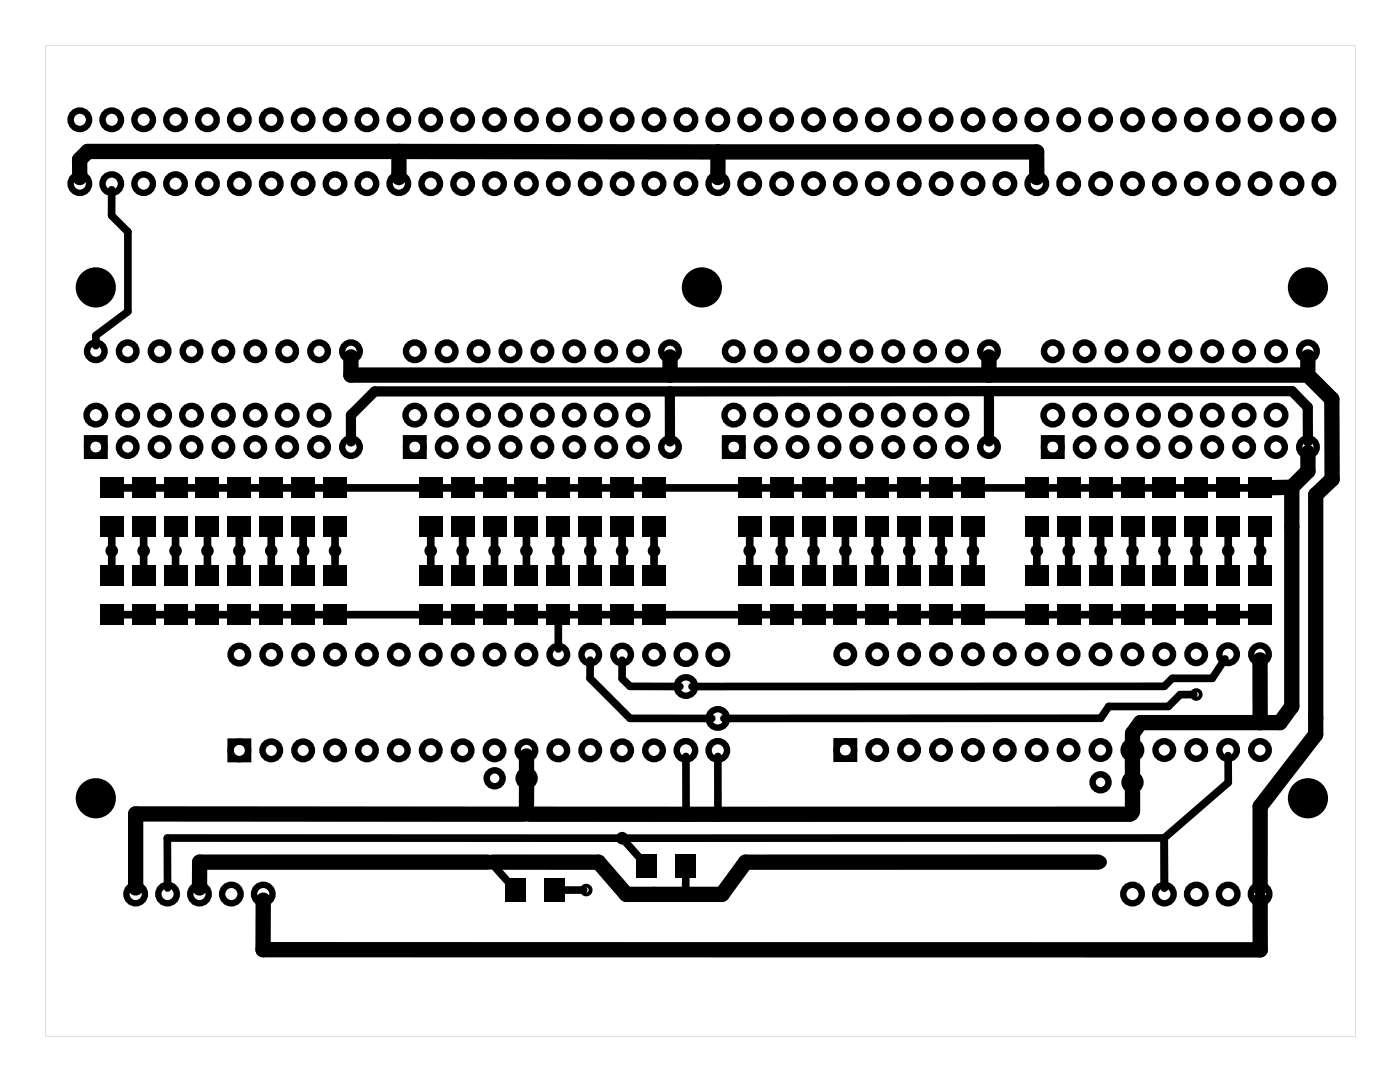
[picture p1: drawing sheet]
<svg xmlns="http://www.w3.org/2000/svg" width="111mm" height="86mm" viewBox="0 0 111 86" stroke-linecap="round" stroke-linejoin="round" font-family="sans-serif">
<g fill="#000">
<path d="M7.9 38h1.9v1.6h-1.9zM10.5 38h1.9v1.6h-1.9zM13 38h1.9v1.6h-1.9zM15.6 38h1.9v1.6h-1.9zM18.1 38h1.9v1.6h-1.9zM20.6 38h1.9v1.6h-1.9zM23.2 38h1.9v1.6h-1.9zM25.7 38h1.9v1.6h-1.9zM33.3 38h1.9v1.6h-1.9zM35.9 38h1.9v1.6h-1.9zM38.4 38h1.9v1.6h-1.9zM41 38h1.9v1.6h-1.9z"/>
<path d="M43.5 38h1.9v1.6h-1.9zM46 38h1.9v1.6h-1.9zM48.6 38h1.9v1.6h-1.9zM51.1 38h1.9v1.6h-1.9zM58.7 38h1.9v1.6h-1.9zM61.3 38h1.9v1.6h-1.9zM63.8 38h1.9v1.6h-1.9zM66.4 38h1.9v1.6h-1.9zM68.9 38h1.9v1.6h-1.9zM71.4 38h1.9v1.6h-1.9zM74 38h1.9v1.6h-1.9zM76.5 38h1.9v1.6h-1.9z"/>
<path d="M81.6 38h1.9v1.6h-1.9zM84.1 38h1.9v1.6h-1.9zM86.7 38h1.9v1.6h-1.9zM89.2 38h1.9v1.6h-1.9zM91.8 38h1.9v1.6h-1.9zM94.3 38h1.9v1.6h-1.9zM96.8 38h1.9v1.6h-1.9zM99.4 38h1.9v1.6h-1.9zM7.9 41.1h1.9v1.6h-1.9zM7.9 45h1.9v1.6h-1.9zM7.9 48.1h1.9v1.6h-1.9zM10.5 41.1h1.9v1.6h-1.9z"/>
<path d="M10.5 45h1.9v1.6h-1.9zM10.5 48.1h1.9v1.6h-1.9zM13 41.1h1.9v1.6h-1.9zM13 45h1.9v1.6h-1.9zM13 48.1h1.9v1.6h-1.9zM15.6 41.1h1.9v1.6h-1.9zM15.6 45h1.9v1.6h-1.9zM15.6 48.1h1.9v1.6h-1.9zM18.1 41.1h1.9v1.6h-1.9zM18.1 45h1.9v1.6h-1.9zM18.1 48.1h1.9v1.6h-1.9zM20.6 41.1h1.9v1.6h-1.9z"/>
<path d="M20.6 45h1.9v1.6h-1.9zM20.6 48.1h1.9v1.6h-1.9zM23.2 41.1h1.9v1.6h-1.9zM23.2 45h1.9v1.6h-1.9zM23.2 48.1h1.9v1.6h-1.9zM25.7 41.1h1.9v1.6h-1.9zM25.7 45h1.9v1.6h-1.9zM25.7 48.1h1.9v1.6h-1.9zM33.3 41.1h1.9v1.6h-1.9zM33.3 45h1.9v1.6h-1.9zM33.3 48.1h1.9v1.6h-1.9zM35.9 41.1h1.9v1.6h-1.9z"/>
<path d="M35.9 45h1.9v1.6h-1.9zM35.9 48.1h1.9v1.6h-1.9zM38.4 41.1h1.9v1.6h-1.9zM38.4 45h1.9v1.6h-1.9zM38.4 48.1h1.9v1.6h-1.9zM41 41.1h1.9v1.6h-1.9zM41 45h1.9v1.6h-1.9zM41 48.1h1.9v1.6h-1.9zM43.5 41.1h1.9v1.6h-1.9zM43.5 45h1.9v1.6h-1.9zM43.5 48.1h1.9v1.6h-1.9zM46 41.1h1.9v1.6h-1.9z"/>
<path d="M46 45h1.9v1.6h-1.9zM46 48.1h1.9v1.6h-1.9zM48.6 41.1h1.9v1.6h-1.9zM48.6 45h1.9v1.6h-1.9zM48.6 48.1h1.9v1.6h-1.9zM51.1 41.1h1.9v1.6h-1.9zM51.1 45h1.9v1.6h-1.9zM51.1 48.1h1.9v1.6h-1.9zM58.7 41.1h1.9v1.6h-1.9zM58.7 45h1.9v1.6h-1.9zM58.7 48.1h1.9v1.6h-1.9zM61.3 41.1h1.9v1.6h-1.9z"/>
<path d="M61.3 45h1.9v1.6h-1.9zM61.3 48.1h1.9v1.6h-1.9zM63.8 41.1h1.9v1.6h-1.9zM63.8 45h1.9v1.6h-1.9zM63.8 48.1h1.9v1.6h-1.9zM66.4 41.1h1.9v1.6h-1.9zM66.4 45h1.9v1.6h-1.9zM66.4 48.1h1.9v1.6h-1.9zM68.9 41.1h1.9v1.6h-1.9zM68.9 45h1.9v1.6h-1.9zM68.9 48.1h1.9v1.6h-1.9zM71.4 41.1h1.9v1.6h-1.9z"/>
<path d="M71.4 45h1.9v1.6h-1.9zM71.4 48.1h1.9v1.6h-1.9zM74 41.1h1.9v1.6h-1.9zM74 45h1.9v1.6h-1.9zM74 48.1h1.9v1.6h-1.9zM76.5 41.1h1.9v1.6h-1.9zM76.5 45h1.9v1.6h-1.9zM76.5 48.1h1.9v1.6h-1.9zM81.6 45h1.9v1.6h-1.9zM81.6 48.1h1.9v1.6h-1.9zM81.6 41.1h1.9v1.6h-1.9zM84.1 45h1.9v1.6h-1.9z"/>
<path d="M84.1 48.1h1.9v1.6h-1.9zM84.1 41.1h1.9v1.6h-1.9zM86.7 45h1.9v1.6h-1.9zM86.7 48.1h1.9v1.6h-1.9zM86.7 41.1h1.9v1.6h-1.9zM89.2 45h1.9v1.6h-1.9zM89.2 48.1h1.9v1.6h-1.9zM89.2 41.1h1.9v1.6h-1.9zM91.8 45h1.9v1.6h-1.9zM91.8 48.1h1.9v1.6h-1.9zM91.8 41.1h1.9v1.6h-1.9zM94.3 45h1.9v1.6h-1.9z"/>
<path d="M94.3 48.1h1.9v1.6h-1.9zM94.3 41.1h1.9v1.6h-1.9zM96.8 45h1.9v1.6h-1.9zM96.8 48.1h1.9v1.6h-1.9zM96.8 41.1h1.9v1.6h-1.9zM99.4 41.1h1.9v1.6h-1.9zM99.4 45h1.9v1.6h-1.9zM99.4 48.1h1.9v1.6h-1.9zM40.2 69.9h1.6v1.9h-1.6zM43.3 69.9h1.6v1.9h-1.6zM50.7 68h1.6v1.9h-1.6zM53.8 68h1.6v1.9h-1.6z"/>
<path d="M3.6 3.6h104.3v78.8h-104.3zM3.6 3.6v78.8h104.3v-78.8z"/>
</g>
<g fill="#000">
<circle cx="7.6" cy="22.9" r="1.6"/>
<circle cx="55.9" cy="22.9" r="1.6"/>
<circle cx="104.1" cy="22.9" r="1.6"/>
<circle cx="7.6" cy="63.5" r="1.6"/>
<circle cx="104.1" cy="63.5" r="1.6"/>
</g>
<g fill="none" stroke="#000" stroke-width=".51">
<path d="M6.9 34.9h1.4v1.4h-1.4zM32.3 34.9h1.4v1.4h-1.4zM57.7 34.9h1.4v1.4h-1.4zM83.1 34.9h1.4v1.4h-1.4zM18.4 59h1.4v1.4h-1.4zM66.6 59h1.4v1.4h-1.4z"/>
<circle cx="6.4" cy="14.6" r=".74"/>
<circle cx="6.4" cy="9.5" r=".74"/>
<circle cx="8.9" cy="9.5" r=".74"/>
<circle cx="8.9" cy="14.6" r=".74"/>
<circle cx="11.4" cy="9.5" r=".74"/>
<circle cx="11.4" cy="14.6" r=".74"/>
<circle cx="14" cy="9.5" r=".74"/>
<circle cx="14" cy="14.6" r=".74"/>
<circle cx="16.5" cy="14.6" r=".74"/>
<circle cx="16.5" cy="9.5" r=".74"/>
<circle cx="19.1" cy="14.6" r=".74"/>
<circle cx="19.1" cy="9.5" r=".74"/>
<circle cx="21.6" cy="9.5" r=".74"/>
<circle cx="21.6" cy="14.6" r=".74"/>
<circle cx="24.1" cy="14.6" r=".74"/>
<circle cx="24.1" cy="9.5" r=".74"/>
<circle cx="26.7" cy="9.5" r=".74"/>
<circle cx="26.7" cy="14.6" r=".74"/>
<circle cx="29.2" cy="14.6" r=".74"/>
<circle cx="29.2" cy="9.5" r=".74"/>
<circle cx="31.8" cy="9.5" r=".74"/>
<circle cx="31.8" cy="14.6" r=".74"/>
<circle cx="34.3" cy="9.5" r=".74"/>
<circle cx="34.3" cy="14.6" r=".74"/>
<circle cx="36.8" cy="9.5" r=".74"/>
<circle cx="36.8" cy="14.6" r=".74"/>
<circle cx="39.4" cy="14.6" r=".74"/>
<circle cx="39.4" cy="9.5" r=".74"/>
<circle cx="41.9" cy="9.5" r=".74"/>
<circle cx="41.9" cy="14.6" r=".74"/>
<circle cx="44.5" cy="9.5" r=".74"/>
<circle cx="44.5" cy="14.6" r=".74"/>
<circle cx="47" cy="9.5" r=".74"/>
<circle cx="47" cy="14.6" r=".74"/>
<circle cx="49.5" cy="9.5" r=".74"/>
<circle cx="49.5" cy="14.6" r=".74"/>
<circle cx="52.1" cy="9.5" r=".74"/>
<circle cx="52.1" cy="14.6" r=".74"/>
<circle cx="54.6" cy="9.5" r=".74"/>
<circle cx="54.6" cy="14.6" r=".74"/>
<circle cx="57.2" cy="14.6" r=".74"/>
<circle cx="57.2" cy="9.5" r=".74"/>
<circle cx="59.7" cy="9.5" r=".74"/>
<circle cx="59.7" cy="14.6" r=".74"/>
<circle cx="62.2" cy="14.6" r=".74"/>
<circle cx="62.2" cy="9.5" r=".74"/>
<circle cx="64.8" cy="9.5" r=".74"/>
<circle cx="64.8" cy="14.6" r=".74"/>
<circle cx="67.3" cy="9.5" r=".74"/>
<circle cx="67.3" cy="14.6" r=".74"/>
<circle cx="69.9" cy="14.6" r=".74"/>
<circle cx="69.9" cy="9.5" r=".74"/>
<circle cx="72.4" cy="9.5" r=".74"/>
<circle cx="72.4" cy="14.6" r=".74"/>
<circle cx="74.9" cy="14.6" r=".74"/>
<circle cx="74.9" cy="9.5" r=".74"/>
<circle cx="77.5" cy="9.5" r=".74"/>
<circle cx="77.5" cy="14.6" r=".74"/>
<circle cx="80" cy="9.5" r=".74"/>
<circle cx="80" cy="14.6" r=".74"/>
<circle cx="82.6" cy="9.5" r=".74"/>
<circle cx="82.6" cy="14.6" r=".74"/>
<circle cx="85.1" cy="14.6" r=".74"/>
<circle cx="85.1" cy="9.5" r=".74"/>
<circle cx="87.6" cy="9.5" r=".74"/>
<circle cx="87.6" cy="14.6" r=".74"/>
<circle cx="90.2" cy="9.5" r=".74"/>
<circle cx="90.2" cy="14.6" r=".74"/>
<circle cx="92.7" cy="9.5" r=".74"/>
<circle cx="92.7" cy="14.6" r=".74"/>
<circle cx="95.3" cy="9.5" r=".74"/>
<circle cx="95.3" cy="14.6" r=".74"/>
<circle cx="97.8" cy="9.5" r=".74"/>
<circle cx="97.8" cy="14.6" r=".74"/>
<circle cx="100.3" cy="9.5" r=".74"/>
<circle cx="100.3" cy="14.6" r=".74"/>
<circle cx="102.9" cy="9.5" r=".74"/>
<circle cx="102.9" cy="14.6" r=".74"/>
<circle cx="105.4" cy="9.5" r=".74"/>
<circle cx="105.4" cy="14.6" r=".74"/>
<circle cx="7.6" cy="27.9" r=".7"/>
<circle cx="7.6" cy="35.6" r=".7"/>
<circle cx="7.6" cy="33" r=".74"/>
<circle cx="10.2" cy="27.9" r=".7"/>
<circle cx="10.2" cy="35.6" r=".7"/>
<circle cx="10.2" cy="33" r=".74"/>
<circle cx="12.7" cy="27.9" r=".7"/>
<circle cx="12.7" cy="35.6" r=".7"/>
<circle cx="12.7" cy="33" r=".74"/>
<circle cx="15.2" cy="27.9" r=".7"/>
<circle cx="15.2" cy="35.6" r=".7"/>
<circle cx="15.2" cy="33" r=".74"/>
<circle cx="17.8" cy="27.9" r=".7"/>
<circle cx="17.8" cy="35.6" r=".7"/>
<circle cx="17.8" cy="33" r=".74"/>
<circle cx="20.3" cy="27.9" r=".7"/>
<circle cx="20.3" cy="35.6" r=".7"/>
<circle cx="20.3" cy="33" r=".74"/>
<circle cx="22.9" cy="27.9" r=".7"/>
<circle cx="22.9" cy="35.6" r=".7"/>
<circle cx="22.9" cy="33" r=".74"/>
<circle cx="25.4" cy="27.9" r=".7"/>
<circle cx="25.4" cy="35.6" r=".7"/>
<circle cx="25.4" cy="33" r=".74"/>
<circle cx="27.9" cy="27.9" r=".7"/>
<circle cx="27.9" cy="35.6" r=".7"/>
<circle cx="33" cy="27.9" r=".7"/>
<circle cx="33" cy="35.6" r=".7"/>
<circle cx="33" cy="33" r=".74"/>
<circle cx="35.6" cy="27.9" r=".7"/>
<circle cx="35.6" cy="35.6" r=".7"/>
<circle cx="35.6" cy="33" r=".74"/>
<circle cx="38.1" cy="27.9" r=".7"/>
<circle cx="38.1" cy="35.6" r=".7"/>
<circle cx="38.1" cy="33" r=".74"/>
<circle cx="40.6" cy="27.9" r=".7"/>
<circle cx="40.6" cy="35.6" r=".7"/>
<circle cx="40.6" cy="33" r=".74"/>
<circle cx="43.2" cy="27.9" r=".7"/>
<circle cx="43.2" cy="35.6" r=".7"/>
<circle cx="43.2" cy="33" r=".74"/>
<circle cx="45.7" cy="27.9" r=".7"/>
<circle cx="45.7" cy="35.6" r=".7"/>
<circle cx="45.7" cy="33" r=".74"/>
<circle cx="48.3" cy="27.9" r=".7"/>
<circle cx="48.3" cy="35.6" r=".7"/>
<circle cx="48.3" cy="33" r=".74"/>
<circle cx="50.8" cy="27.9" r=".7"/>
<circle cx="50.8" cy="35.6" r=".7"/>
<circle cx="50.8" cy="33" r=".74"/>
<circle cx="53.3" cy="27.9" r=".7"/>
<circle cx="53.3" cy="35.6" r=".7"/>
<circle cx="58.4" cy="27.9" r=".7"/>
<circle cx="58.4" cy="35.6" r=".7"/>
<circle cx="58.4" cy="33" r=".74"/>
<circle cx="61" cy="27.9" r=".7"/>
<circle cx="61" cy="35.6" r=".7"/>
<circle cx="61" cy="33" r=".74"/>
<circle cx="63.5" cy="27.9" r=".7"/>
<circle cx="63.5" cy="35.6" r=".7"/>
<circle cx="63.5" cy="33" r=".74"/>
<circle cx="66" cy="27.9" r=".7"/>
<circle cx="66" cy="35.6" r=".7"/>
<circle cx="66" cy="33" r=".74"/>
<circle cx="68.6" cy="27.9" r=".7"/>
<circle cx="68.6" cy="35.6" r=".7"/>
<circle cx="68.6" cy="33" r=".74"/>
<circle cx="71.1" cy="27.9" r=".7"/>
<circle cx="71.1" cy="35.6" r=".7"/>
<circle cx="71.1" cy="33" r=".74"/>
<circle cx="73.7" cy="27.9" r=".7"/>
<circle cx="73.7" cy="35.6" r=".7"/>
<circle cx="73.7" cy="33" r=".74"/>
<circle cx="76.2" cy="27.9" r=".7"/>
<circle cx="76.2" cy="35.6" r=".7"/>
<circle cx="76.2" cy="33" r=".74"/>
<circle cx="78.7" cy="27.9" r=".7"/>
<circle cx="78.7" cy="35.6" r=".7"/>
<circle cx="83.8" cy="27.9" r=".7"/>
<circle cx="83.8" cy="35.6" r=".7"/>
<circle cx="83.8" cy="33" r=".74"/>
<circle cx="86.4" cy="27.9" r=".7"/>
<circle cx="86.4" cy="35.6" r=".7"/>
<circle cx="86.4" cy="33" r=".74"/>
<circle cx="88.9" cy="27.9" r=".7"/>
<circle cx="88.9" cy="35.6" r=".7"/>
<circle cx="88.9" cy="33" r=".74"/>
<circle cx="91.4" cy="27.9" r=".7"/>
<circle cx="91.4" cy="35.6" r=".7"/>
<circle cx="91.4" cy="33" r=".74"/>
<circle cx="94" cy="27.9" r=".7"/>
<circle cx="94" cy="35.6" r=".7"/>
<circle cx="94" cy="33" r=".74"/>
<circle cx="96.5" cy="27.9" r=".7"/>
<circle cx="96.5" cy="35.6" r=".7"/>
<circle cx="96.5" cy="33" r=".74"/>
<circle cx="99.1" cy="27.9" r=".7"/>
<circle cx="99.1" cy="35.6" r=".7"/>
<circle cx="99.1" cy="33" r=".74"/>
<circle cx="101.6" cy="27.9" r=".7"/>
<circle cx="101.6" cy="35.6" r=".7"/>
<circle cx="101.6" cy="33" r=".74"/>
<circle cx="104.1" cy="27.9" r=".7"/>
<circle cx="104.1" cy="35.6" r=".7"/>
<circle cx="19.1" cy="52.1" r=".7"/>
<circle cx="19.1" cy="59.7" r=".7"/>
<circle cx="21.6" cy="52.1" r=".7"/>
<circle cx="21.6" cy="59.7" r=".7"/>
<circle cx="24.1" cy="52.1" r=".7"/>
<circle cx="24.1" cy="59.7" r=".7"/>
<circle cx="26.7" cy="52.1" r=".7"/>
<circle cx="26.7" cy="59.7" r=".7"/>
<circle cx="29.2" cy="52.1" r=".7"/>
<circle cx="29.2" cy="59.7" r=".7"/>
<circle cx="31.8" cy="52.1" r=".7"/>
<circle cx="31.8" cy="59.7" r=".7"/>
<circle cx="34.3" cy="52.1" r=".7"/>
<circle cx="34.3" cy="59.7" r=".7"/>
<circle cx="36.8" cy="52.1" r=".7"/>
<circle cx="36.8" cy="59.7" r=".7"/>
<circle cx="39.4" cy="52.1" r=".7"/>
<circle cx="39.4" cy="59.7" r=".7"/>
<circle cx="41.9" cy="52.1" r=".7"/>
<circle cx="41.9" cy="59.7" r=".7"/>
<circle cx="44.5" cy="52.1" r=".7"/>
<circle cx="44.5" cy="59.7" r=".7"/>
<circle cx="47" cy="52.1" r=".7"/>
<circle cx="47" cy="59.7" r=".7"/>
<circle cx="49.5" cy="52.1" r=".7"/>
<circle cx="49.5" cy="59.7" r=".7"/>
<circle cx="52.1" cy="52.1" r=".7"/>
<circle cx="52.1" cy="59.7" r=".7"/>
<circle cx="54.6" cy="52.1" r=".74"/>
<circle cx="54.6" cy="59.7" r=".74"/>
<circle cx="54.6" cy="54.6" r=".74"/>
<circle cx="57.2" cy="52.1" r=".74"/>
<circle cx="57.2" cy="59.7" r=".74"/>
<circle cx="57.2" cy="57.2" r=".74"/>
<circle cx="67.3" cy="52" r=".7"/>
<circle cx="67.3" cy="59.7" r=".7"/>
<circle cx="69.8" cy="52" r=".7"/>
<circle cx="69.8" cy="59.7" r=".7"/>
<circle cx="72.4" cy="52" r=".7"/>
<circle cx="72.4" cy="59.7" r=".7"/>
<circle cx="74.9" cy="52" r=".7"/>
<circle cx="74.9" cy="59.7" r=".7"/>
<circle cx="77.5" cy="52" r=".7"/>
<circle cx="77.5" cy="59.7" r=".7"/>
<circle cx="80" cy="52" r=".7"/>
<circle cx="80" cy="59.7" r=".7"/>
<circle cx="82.5" cy="52" r=".7"/>
<circle cx="82.5" cy="59.7" r=".7"/>
<circle cx="85.1" cy="52" r=".7"/>
<circle cx="85.1" cy="59.7" r=".7"/>
<circle cx="87.6" cy="52" r=".7"/>
<circle cx="87.6" cy="59.7" r=".7"/>
<circle cx="90.2" cy="52" r=".7"/>
<circle cx="90.2" cy="59.7" r=".7"/>
<circle cx="92.7" cy="52" r=".7"/>
<circle cx="92.7" cy="59.7" r=".7"/>
<circle cx="95.2" cy="52" r=".7"/>
<circle cx="95.2" cy="59.7" r=".7"/>
<circle cx="97.8" cy="52" r=".7"/>
<circle cx="97.8" cy="59.7" r=".7"/>
<circle cx="100.3" cy="52" r=".7"/>
<circle cx="100.3" cy="59.7" r=".7"/>
<circle cx="10.8" cy="71.1" r=".74"/>
<circle cx="13.3" cy="71.1" r=".74"/>
<circle cx="15.9" cy="71.1" r=".74"/>
<circle cx="18.4" cy="71.1" r=".74"/>
<circle cx="21" cy="71.1" r=".74"/>
<circle cx="39.4" cy="61.9" r=".64"/>
<circle cx="41.9" cy="61.9" r=".64"/>
<circle cx="87.6" cy="62.2" r=".64"/>
<circle cx="90.2" cy="62.2" r=".64"/>
<circle cx="90.2" cy="71.1" r=".74"/>
<circle cx="92.7" cy="71.1" r=".74"/>
<circle cx="95.3" cy="71.1" r=".74"/>
<circle cx="97.8" cy="71.1" r=".74"/>
<circle cx="100.3" cy="71.1" r=".74"/>
</g>
<g fill="none" stroke="#000" stroke-width=".3">
<circle cx="8.9" cy="43.8" r=".35"/>
<circle cx="11.4" cy="43.8" r=".35"/>
<circle cx="14" cy="43.8" r=".35"/>
<circle cx="16.5" cy="43.8" r=".35"/>
<circle cx="19.1" cy="43.8" r=".35"/>
<circle cx="21.6" cy="43.8" r=".35"/>
<circle cx="24.1" cy="43.8" r=".35"/>
<circle cx="26.7" cy="43.8" r=".35"/>
<circle cx="34.3" cy="43.8" r=".35"/>
<circle cx="36.8" cy="43.8" r=".35"/>
<circle cx="39.4" cy="43.8" r=".35"/>
<circle cx="41.9" cy="43.8" r=".35"/>
<circle cx="44.5" cy="43.8" r=".35"/>
<circle cx="47" cy="43.8" r=".35"/>
<circle cx="49.5" cy="43.8" r=".35"/>
<circle cx="52.1" cy="43.8" r=".35"/>
<circle cx="59.7" cy="43.8" r=".35"/>
<circle cx="62.2" cy="43.8" r=".35"/>
<circle cx="64.8" cy="43.8" r=".35"/>
<circle cx="67.3" cy="43.8" r=".35"/>
<circle cx="69.9" cy="43.8" r=".35"/>
<circle cx="72.4" cy="43.8" r=".35"/>
<circle cx="74.9" cy="43.8" r=".35"/>
<circle cx="77.5" cy="43.8" r=".35"/>
<circle cx="82.6" cy="43.8" r=".35"/>
<circle cx="85.1" cy="43.8" r=".35"/>
<circle cx="87.6" cy="43.8" r=".35"/>
<circle cx="90.2" cy="43.8" r=".35"/>
<circle cx="92.7" cy="43.8" r=".35"/>
<circle cx="95.3" cy="55.3" r=".35"/>
<circle cx="95.3" cy="43.8" r=".35"/>
<circle cx="97.8" cy="43.8" r=".35"/>
<circle cx="100.3" cy="43.8" r=".35"/>
<circle cx="39.1" cy="68.6" r=".35"/>
<circle cx="46.7" cy="70.8" r=".35"/>
<circle cx="49.5" cy="66.7" r=".35"/>
<circle cx="87.6" cy="68.6" r=".35"/>
<circle cx="90.2" cy="64.8" r=".35"/>
</g>
<g fill="none" stroke="#000" stroke-width="1.2">
<path d="M31.8 12v2.1M57.2 12.1l-50.2-.1-.7 .7 .1 1.4M57.2 12.1h25.3l.1 2M57.2 12.1v2M27.9 28.4v1.4h76.2M53.4 28.4v1.4M78.7 28.4v1.4M102.9 38.8h-1.8M102.9 38.8v17.4l-1 1.3h-11.1l-.6 .9v.8M104.1 29.8l1.9 2 .1 6.3-1.3 1.3v19l-4.5 5.8v6.4M104.1 28.4v1.4M104.1 36v1.5l-1.2 1.3"/>
<path d="M100.3 52.5v5M21 71.6l-.1 4h79.4v-4M38.9 68.6h-23v2M41.7 64.8h-30.9v5.8M41.9 60.1v1.4M41.9 62.3v2.3M42.1 64.8h47.9M87.4 68.6h-28l-1.9 2.5h-7.6l-2.2-2.5h-8.4M90.2 60.1v1.8M90.2 62.6v2"/>
</g>
<g fill="none" stroke="#000" stroke-width=".61">
<path d="M8.9 15.1v2l1.3 1.3v6.4l-2.6 1.9v.8M9.7 38.8h.9M12.2 38.8h1M14.8 38.8h.9M17.3 38.8h.9M19.9 38.8h.9M22.4 38.8h.9M24.9 38.8h1M27.5 38.8h6M35.1 38.8h.9M37.6 38.8h1M40.2 38.8h.9"/>
<path d="M42.7 38.8h.9M45.3 38.8h.9M47.8 38.8h.9M50.3 38.8h1M52.9 38.8h6M60.5 38.8h.9M63 38.8h1M65.6 38.8h.9M68.1 38.8h.9M70.7 38.8h.9M73.2 38.8h.9M75.7 38.8h1"/>
<path d="M78.3 38.8h3.4M83.4 38.8h.9M85.9 38.8h.9M88.4 38.8h1M91 38.8h.9M93.5 38.8h.9M96.1 38.8h.9M98.6 38.8h.9M8.9 42.6v1M8.9 44v1.1M9.7 48.9h.9M11.4 42.6v1"/>
<path d="M11.4 44v1.1M12.2 48.9h1M14 42.6v1M14 44v1.1M14.8 48.9h.9M16.5 42.6v1M16.5 44v1.1M17.3 48.9h.9M19.1 42.6v1M19.1 44v1.1M19.9 48.9h.9M21.6 42.6v1"/>
<path d="M21.6 44v1.1M22.4 48.9h.9M24.1 42.6v1M24.1 44v1.1M24.9 48.9h1M26.7 42.6v1M26.7 44v1.1M27.5 48.9h6M34.3 42.6v1M34.3 44v1.1M35.1 48.9h.9M36.8 42.6v1"/>
<path d="M36.8 44v1.1M37.6 48.9h1M39.4 42.6v1M39.4 44v1.1M40.2 48.9h.9M41.9 42.6v1M41.9 44v1.1M42.7 48.9h.9M44.5 42.6v1M44.5 44v1.1M44.5 49.6v2M45.3 48.9h.9"/>
<path d="M47 52.5v1.5l3.2 3.1 6.5 .1M47 42.6v1M47 44v1.1M47.8 48.9h.9M49.5 52.5v1.5l.7 .6h3.9M49.5 42.6v1M49.5 44v1.1M50.3 48.9h1M52.1 42.6v1M52.1 44v1.1M52.9 48.9h6M59.7 42.6v1"/>
<path d="M59.7 44v1.1M60.5 48.9h.9M62.2 42.6v1M62.2 44v1.1M63 48.9h1M64.8 42.6v1M64.8 44v1.1M65.6 48.9h.9M67.3 42.6v1M67.3 44v1.1M68.1 48.9h.9M69.9 42.6v1"/>
<path d="M69.9 44v1.1M70.7 48.9h.9M72.4 42.6v1M72.4 44v1.1M73.2 48.9h.9M74.9 42.6v1M74.9 44v1.1M75.7 48.9h1M77.5 42.6v1M77.5 44v1.1M78.3 48.9h3.4M82.6 42.6v1"/>
<path d="M82.6 44v1.1M83.4 48.9h.9M85.1 42.6v1M85.1 44v1.1M85.9 48.9h.9M87.6 42.6v1M87.6 44v1.1M88.4 48.9h1M90.2 42.6v1M90.2 44v1.1M91 48.9h.9M92.7 42.6v1"/>
<path d="M92.7 44v1.1M93.5 48.9h.9M95.1 55.3h-1.1l-1 .9h-4.7l-.7 .9-30 .1M95.3 42.6v1M95.3 44v1.1M96.1 48.9h.9M97.5 52.4l-1 1.6h-3.2l-.6 .6h-37.6M97.8 42.6v1M97.8 44v1.1M98.6 48.9h.9M100.3 42.6v1M100.3 44v1.1"/>
<path d="M39.2 68.7l1.2 1.4M44.8 70.8h1.7M49.3 66.7h-36v3.9M49.7 66.8l1.2 1.4M54.6 69.7v1.4M54.6 60.2v4.6M57.2 60.2v4.6M92.7 66.7v3.9M92.7 66.7h-43M97.8 60.1v2.2l-5.1 4.4"/>
</g>
<path d="M53.3 31.1v4M78.7 31.1h-48.9l-1.9 1.9v2.1M78.7 31.1v4M78.7 31.1h24.2l1.2 1.3v2.7" fill="none" stroke="#000" stroke-width=".81"/>
</svg>
